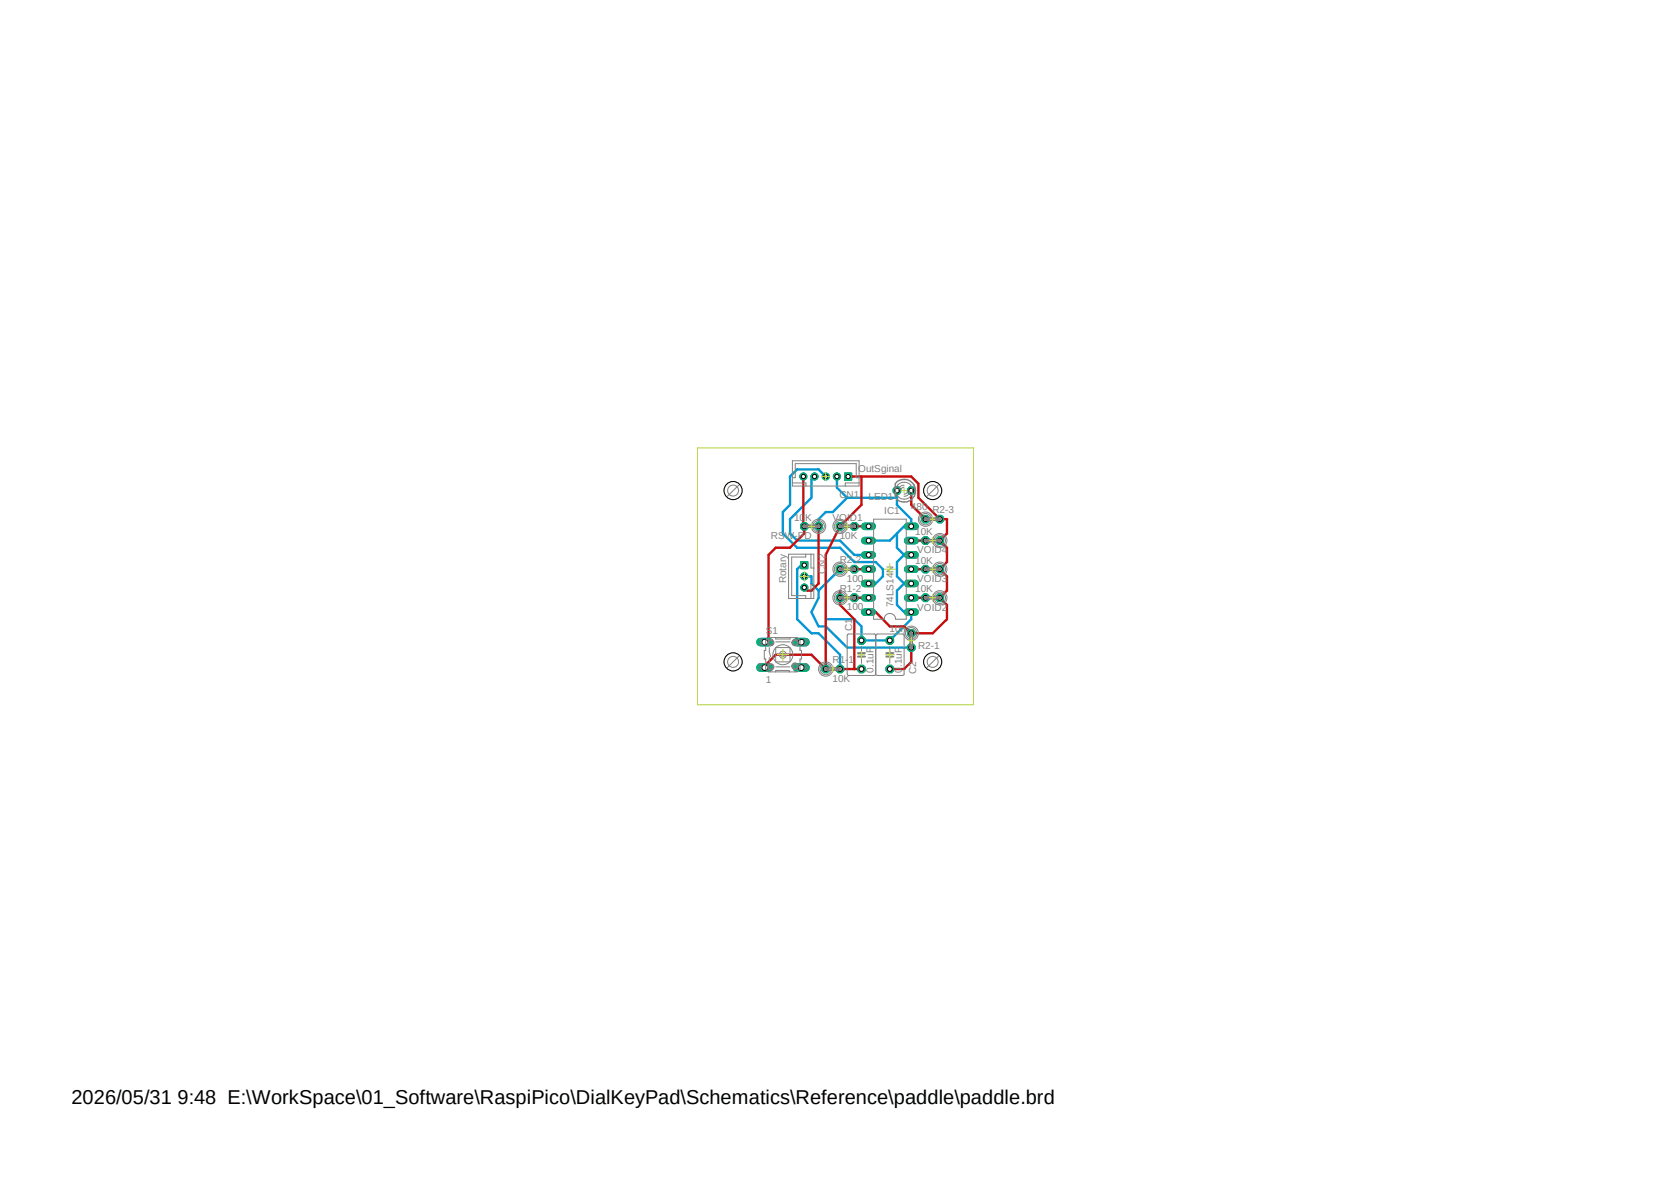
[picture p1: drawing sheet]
<svg xmlns="http://www.w3.org/2000/svg" width="297mm" height="210mm" viewBox="0 0 297 210" stroke-linecap="round" stroke-linejoin="round" font-family="sans-serif">
<defs><g id="words">
<text font-size="3.6" x="12.7" y="196.2">2026/05/31 9:48 E:\WorkSpace\01_Software\RaspiPico\DialKeyPad\Schematics\Reference\paddle\paddle.brd</text>
<g font-size="1.8" fill="#808080">
<text x="152.5" y="83.9">OutSginal</text>
<text x="149.2" y="88.4">CN1</text>
<text x="154.4" y="88.8">LED1</text>
<text x="137" y="95.8">RSW-PD</text>
<text x="141.1" y="92.6">10K</text>
<text x="148" y="92.5">VOID1</text>
<text x="149.3" y="95.8">10K</text>
<text x="157.2" y="91.4">IC1</text>
<text x="161.9" y="90.7">480</text>
<text x="162.7" y="95.1">10K</text>
<text x="165.7" y="91.2">R2-3</text>
<text x="146.7" y="101.9" transform="rotate(-90 146.7 101.9)">CN2</text>
<text x="149.3" y="100.1">R2-2</text>
<text x="162.7" y="100.2">10K</text>
<text x="163" y="98.3">VOID4</text>
<text x="139.7" y="103.6" transform="rotate(-90 139.7 103.6)">Rotary</text>
<text x="149.3" y="105.2">R1-2</text>
<text x="150.5" y="103.4">100</text>
<text x="158.8" y="107.9" transform="rotate(-90 158.8 107.9)">74LS14N</text>
<text x="162.7" y="105.2">10K</text>
<text x="163" y="103.4">VOID3</text>
<text x="136.1" y="112.7">S1</text>
<text x="150.5" y="108.4">100</text>
<text x="151.5" y="112.2" transform="rotate(-90 151.5 112.2)">C1</text>
<text x="158.1" y="112.2">10K</text>
<text x="163" y="108.5">VOID2</text>
<text x="134.6" y="119.1">3</text>
<text x="134.9" y="114.7">1</text>
<text x="142.7" y="114.8">2</text>
<text x="142.7" y="119.1">4</text>
<text x="148" y="117.9">R1-1</text>
<text x="155.3" y="119.5" transform="rotate(-90 155.3 119.5)">0.1uF</text>
<text x="160.3" y="119.5" transform="rotate(-90 160.3 119.5)">0.1uF</text>
<text x="162.9" y="119.8" transform="rotate(-90 162.9 119.8)">C2</text>
<text x="163.2" y="115.3">R2-1</text>
<text x="136.1" y="121.4">1</text>
<text x="148" y="121.1">10K</text>
</g>
</g></defs>
<path d="M123.9 79.5l49.2 45.8M173.1 79.5l-49.2 45.8" fill="none" stroke="#fff" stroke-width=".18"/>
<g fill="none" stroke="#0696d7" stroke-width=".42">
<path d="M144.8 84.7l-.6 .5v3.2l-3.8 3.8v2.6l1.3 1.3h7.6l2.5 2.5h2.6M146.8 84.7l-1.3-1.3h-3.8l-1.3 1.3v5l-1.3 1.3v3.8l2.6 2.5h7.6l2.5 2.6h3.9l1.2 1.2v1.3l-1.2 1.3h-1.3M148.8 84.7v2l1.8 1.7M150.6 88.4l-2.6 2.6h-1.2l-1.3 1.2v1.3M150.6 88.4h8.8M159.4 87.2v2.5l2.6 2.5v1.3h-1.3l-2.5 2.6h-3.8M159.4 94.8v2.5l1.3 1.3M160.7 98.6l-1.3 1.3v2.5l1.3 1.3M160.7 98.6h1.3M143 100.4h-.6l-.7 .7v8.9l2.5 2.5h1.3l3.8 3.8v2.6M143 102.4h1.2v1.3l1.3 1.2M145.5 104.9v1.3l-1.3 2.6 1.3 2.5h1.3l3.8 3.8h11.4"/>
<path d="M149.3 101.1l-3.8 3.8M160.7 103.7l-1.3 1.2v2.6l1.3 1.3h1.3v1.2l-3.8 3.8h-5.1v-2.5l-1.3-1.3h-5M160.7 103.7h1.3"/>
</g>
<path d="M152.8 118.2h.6l.4 .4v.6l-.4 .3h-.6l-.4-.3v-.6z" fill-rule="evenodd" fill="#0dab76"/>
<path d="M152.8 118.2h.6l.4 .4v.6l-.4 .3h-.6l-.4-.3v-.6z" fill="none" stroke="#0dab76" stroke-width=".18"/>
<circle cx="153.1" cy="118.9" r=".43" fill="#fff"/>
<circle cx="153.1" cy="118.9" r=".43" fill="none" stroke="#000" stroke-width=".18"/>
<path d="M152.8 113.1h.6l.4 .4v.6l-.4 .4h-.6l-.4-.4v-.6z" fill-rule="evenodd" fill="#0dab76"/>
<path d="M152.8 113.1h.6l.4 .4v.6l-.4 .4h-.6l-.4-.4v-.6z" fill="none" stroke="#0dab76" stroke-width=".18"/>
<circle cx="153.1" cy="113.8" r=".43" fill="#fff"/>
<circle cx="153.1" cy="113.8" r=".43" fill="none" stroke="#000" stroke-width=".18"/>
<path d="M157.9 118.2h.6l.3 .4v.6l-.3 .3h-.6l-.4-.3v-.6z" fill-rule="evenodd" fill="#0dab76"/>
<path d="M157.9 118.2h.6l.3 .4v.6l-.3 .3h-.6l-.4-.3v-.6z" fill="none" stroke="#0dab76" stroke-width=".18"/>
<circle cx="158.2" cy="118.9" r=".43" fill="#fff"/>
<circle cx="158.2" cy="118.9" r=".43" fill="none" stroke="#000" stroke-width=".18"/>
<path d="M157.9 113.1h.6l.3 .4v.6l-.3 .4h-.6l-.4-.4v-.6z" fill-rule="evenodd" fill="#0dab76"/>
<path d="M157.9 113.1h.6l.3 .4v.6l-.3 .4h-.6l-.4-.4v-.6z" fill="none" stroke="#0dab76" stroke-width=".18"/>
<circle cx="158.2" cy="113.8" r=".43" fill="#fff"/>
<circle cx="158.2" cy="113.8" r=".43" fill="none" stroke="#000" stroke-width=".18"/>
<path d="M161.3 108.8h1.3" fill="none" stroke="#0dab76" stroke-width="1.4"/>
<circle cx="162" cy="108.8" r=".43" fill="#fff"/>
<circle cx="162" cy="108.8" r=".43" fill="none" stroke="#000" stroke-width=".18"/>
<path d="M161.3 106.2h1.3" fill="none" stroke="#0dab76" stroke-width="1.4"/>
<circle cx="162" cy="106.2" r=".43" fill="#fff"/>
<circle cx="162" cy="106.2" r=".43" fill="none" stroke="#000" stroke-width=".18"/>
<path d="M161.3 93.5h1.3" fill="none" stroke="#0dab76" stroke-width="1.4"/>
<circle cx="162" cy="93.5" r=".43" fill="#fff"/>
<circle cx="162" cy="93.5" r=".43" fill="none" stroke="#000" stroke-width=".18"/>
<path d="M153.7 93.5h1.3" fill="none" stroke="#0dab76" stroke-width="1.4"/>
<circle cx="154.4" cy="93.5" r=".43" fill="#fff"/>
<circle cx="154.4" cy="93.5" r=".43" fill="none" stroke="#000" stroke-width=".18"/>
<path d="M161.3 103.7h1.3" fill="none" stroke="#0dab76" stroke-width="1.4"/>
<circle cx="162" cy="103.7" r=".43" fill="#fff"/>
<circle cx="162" cy="103.7" r=".43" fill="none" stroke="#000" stroke-width=".18"/>
<path d="M161.3 101.1h1.3" fill="none" stroke="#0dab76" stroke-width="1.4"/>
<circle cx="162" cy="101.1" r=".43" fill="#fff"/>
<circle cx="162" cy="101.1" r=".43" fill="none" stroke="#000" stroke-width=".18"/>
<path d="M161.3 96.1h1.3" fill="none" stroke="#0dab76" stroke-width="1.4"/>
<circle cx="162" cy="96.1" r=".43" fill="#fff"/>
<circle cx="162" cy="96.1" r=".43" fill="none" stroke="#000" stroke-width=".18"/>
<path d="M161.3 98.6h1.3" fill="none" stroke="#0dab76" stroke-width="1.4"/>
<circle cx="162" cy="98.6" r=".43" fill="#fff"/>
<circle cx="162" cy="98.6" r=".43" fill="none" stroke="#000" stroke-width=".18"/>
<path d="M153.7 96.1h1.3" fill="none" stroke="#0dab76" stroke-width="1.4"/>
<circle cx="154.4" cy="96.1" r=".43" fill="#fff"/>
<circle cx="154.4" cy="96.1" r=".43" fill="none" stroke="#000" stroke-width=".18"/>
<path d="M153.7 98.6h1.3" fill="none" stroke="#0dab76" stroke-width="1.4"/>
<circle cx="154.4" cy="98.6" r=".43" fill="#fff"/>
<circle cx="154.4" cy="98.6" r=".43" fill="none" stroke="#000" stroke-width=".18"/>
<path d="M153.7 101.1h1.3" fill="none" stroke="#0dab76" stroke-width="1.4"/>
<circle cx="154.4" cy="101.1" r=".43" fill="#fff"/>
<circle cx="154.4" cy="101.1" r=".43" fill="none" stroke="#000" stroke-width=".18"/>
<path d="M153.7 103.7h1.3" fill="none" stroke="#0dab76" stroke-width="1.4"/>
<circle cx="154.4" cy="103.7" r=".43" fill="#fff"/>
<circle cx="154.4" cy="103.7" r=".43" fill="none" stroke="#000" stroke-width=".18"/>
<path d="M153.7 106.2h1.3" fill="none" stroke="#0dab76" stroke-width="1.4"/>
<circle cx="154.4" cy="106.2" r=".43" fill="#fff"/>
<circle cx="154.4" cy="106.2" r=".43" fill="none" stroke="#000" stroke-width=".18"/>
<path d="M153.7 108.8h1.3" fill="none" stroke="#0dab76" stroke-width="1.4"/>
<circle cx="154.4" cy="108.8" r=".43" fill="#fff"/>
<circle cx="154.4" cy="108.8" r=".43" fill="none" stroke="#000" stroke-width=".18"/>
<path d="M149 100.5h.6l.4 .3v.6l-.4 .4h-.6l-.4-.4v-.6z" fill-rule="evenodd" fill="#0dab76"/>
<path d="M149 100.5h.6l.4 .3v.6l-.4 .4h-.6l-.4-.4v-.6z" fill="none" stroke="#0dab76" stroke-width=".18"/>
<circle cx="149.3" cy="101.1" r=".43" fill="#fff"/>
<circle cx="149.3" cy="101.1" r=".43" fill="none" stroke="#000" stroke-width=".18"/>
<path d="M151.6 100.5h.5l.4 .3v.6l-.4 .4h-.5l-.4-.4v-.6z" fill-rule="evenodd" fill="#0dab76"/>
<path d="M151.6 100.5h.5l.4 .3v.6l-.4 .4h-.5l-.4-.4v-.6z" fill="none" stroke="#0dab76" stroke-width=".18"/>
<circle cx="151.8" cy="101.1" r=".43" fill="#fff"/>
<circle cx="151.8" cy="101.1" r=".43" fill="none" stroke="#000" stroke-width=".18"/>
<path d="M161.7 111.8h.6l.3 .4v.6l-.3 .4h-.6l-.4-.4v-.6z" fill-rule="evenodd" fill="#0dab76"/>
<path d="M161.7 111.8h.6l.3 .4v.6l-.3 .4h-.6l-.4-.4v-.6z" fill="none" stroke="#0dab76" stroke-width=".18"/>
<circle cx="162" cy="112.5" r=".43" fill="#fff"/>
<circle cx="162" cy="112.5" r=".43" fill="none" stroke="#000" stroke-width=".18"/>
<path d="M161.7 114.4h.6l.3 .4v.6l-.3 .3h-.6l-.4-.3v-.6z" fill-rule="evenodd" fill="#0dab76"/>
<path d="M161.7 114.4h.6l.3 .4v.6l-.3 .3h-.6l-.4-.3v-.6z" fill="none" stroke="#0dab76" stroke-width=".18"/>
<circle cx="162" cy="115.1" r=".43" fill="#fff"/>
<circle cx="162" cy="115.1" r=".43" fill="none" stroke="#000" stroke-width=".18"/>
<path d="M146.5 118.2h.6l.3 .4v.6l-.3 .3h-.6l-.4-.3v-.6z" fill-rule="evenodd" fill="#0dab76"/>
<path d="M146.5 118.2h.6l.3 .4v.6l-.3 .3h-.6l-.4-.3v-.6z" fill="none" stroke="#0dab76" stroke-width=".18"/>
<circle cx="146.8" cy="118.9" r=".43" fill="#fff"/>
<circle cx="146.8" cy="118.9" r=".43" fill="none" stroke="#000" stroke-width=".18"/>
<path d="M149 118.2h.6l.4 .4v.6l-.4 .3h-.6l-.4-.3v-.6z" fill-rule="evenodd" fill="#0dab76"/>
<path d="M149 118.2h.6l.4 .4v.6l-.4 .3h-.6l-.4-.3v-.6z" fill="none" stroke="#0dab76" stroke-width=".18"/>
<circle cx="149.3" cy="118.9" r=".43" fill="#fff"/>
<circle cx="149.3" cy="118.9" r=".43" fill="none" stroke="#000" stroke-width=".18"/>
<path d="M145.2 92.8h.6l.4 .4v.6l-.4 .4h-.6l-.4-.4v-.6z" fill-rule="evenodd" fill="#0dab76"/>
<path d="M145.2 92.8h.6l.4 .4v.6l-.4 .4h-.6l-.4-.4v-.6z" fill="none" stroke="#0dab76" stroke-width=".18"/>
<circle cx="145.5" cy="93.5" r=".43" fill="#fff"/>
<circle cx="145.5" cy="93.5" r=".43" fill="none" stroke="#000" stroke-width=".18"/>
<path d="M142.7 92.8h.6l.3 .4v.6l-.3 .4h-.6l-.4-.4v-.6z" fill-rule="evenodd" fill="#0dab76"/>
<path d="M142.7 92.8h.6l.3 .4v.6l-.3 .4h-.6l-.4-.4v-.6z" fill="none" stroke="#0dab76" stroke-width=".18"/>
<circle cx="143" cy="93.5" r=".43" fill="#fff"/>
<circle cx="143" cy="93.5" r=".43" fill="none" stroke="#000" stroke-width=".18"/>
<path d="M149 92.8h.6l.4 .4v.6l-.4 .4h-.6l-.4-.4v-.6z" fill-rule="evenodd" fill="#0dab76"/>
<path d="M149 92.8h.6l.4 .4v.6l-.4 .4h-.6l-.4-.4v-.6z" fill="none" stroke="#0dab76" stroke-width=".18"/>
<circle cx="149.3" cy="93.5" r=".43" fill="#fff"/>
<circle cx="149.3" cy="93.5" r=".43" fill="none" stroke="#000" stroke-width=".18"/>
<path d="M151.6 92.8h.5l.4 .4v.6l-.4 .4h-.5l-.4-.4v-.6z" fill-rule="evenodd" fill="#0dab76"/>
<path d="M151.6 92.8h.5l.4 .4v.6l-.4 .4h-.5l-.4-.4v-.6z" fill="none" stroke="#0dab76" stroke-width=".18"/>
<circle cx="151.8" cy="93.5" r=".43" fill="#fff"/>
<circle cx="151.8" cy="93.5" r=".43" fill="none" stroke="#000" stroke-width=".18"/>
<path d="M166.8 105.5h.5l.4 .4v.6l-.4 .4h-.5l-.4-.4v-.6z" fill-rule="evenodd" fill="#0dab76"/>
<path d="M166.8 105.5h.5l.4 .4v.6l-.4 .4h-.5l-.4-.4v-.6z" fill="none" stroke="#0dab76" stroke-width=".18"/>
<circle cx="167" cy="106.2" r=".43" fill="#fff"/>
<circle cx="167" cy="106.2" r=".43" fill="none" stroke="#000" stroke-width=".18"/>
<path d="M164.2 105.5h.6l.4 .4v.6l-.4 .4h-.6l-.4-.4v-.6z" fill-rule="evenodd" fill="#0dab76"/>
<path d="M164.2 105.5h.6l.4 .4v.6l-.4 .4h-.6l-.4-.4v-.6z" fill="none" stroke="#0dab76" stroke-width=".18"/>
<circle cx="164.5" cy="106.2" r=".43" fill="#fff"/>
<circle cx="164.5" cy="106.2" r=".43" fill="none" stroke="#000" stroke-width=".18"/>
<path d="M166.8 100.5h.5l.4 .3v.6l-.4 .4h-.5l-.4-.4v-.6z" fill-rule="evenodd" fill="#0dab76"/>
<path d="M166.8 100.5h.5l.4 .3v.6l-.4 .4h-.5l-.4-.4v-.6z" fill="none" stroke="#0dab76" stroke-width=".18"/>
<circle cx="167" cy="101.1" r=".43" fill="#fff"/>
<circle cx="167" cy="101.1" r=".43" fill="none" stroke="#000" stroke-width=".18"/>
<path d="M164.2 100.5h.6l.4 .3v.6l-.4 .4h-.6l-.4-.4v-.6z" fill-rule="evenodd" fill="#0dab76"/>
<path d="M164.2 100.5h.6l.4 .3v.6l-.4 .4h-.6l-.4-.4v-.6z" fill="none" stroke="#0dab76" stroke-width=".18"/>
<circle cx="164.5" cy="101.1" r=".43" fill="#fff"/>
<circle cx="164.5" cy="101.1" r=".43" fill="none" stroke="#000" stroke-width=".18"/>
<path d="M166.8 95.4h.5l.4 .4v.6l-.4 .3h-.5l-.4-.3v-.6z" fill-rule="evenodd" fill="#0dab76"/>
<path d="M166.8 95.4h.5l.4 .4v.6l-.4 .3h-.5l-.4-.3v-.6z" fill="none" stroke="#0dab76" stroke-width=".18"/>
<circle cx="167" cy="96.1" r=".43" fill="#fff"/>
<circle cx="167" cy="96.1" r=".43" fill="none" stroke="#000" stroke-width=".18"/>
<path d="M164.2 95.4h.6l.4 .4v.6l-.4 .3h-.6l-.4-.3v-.6z" fill-rule="evenodd" fill="#0dab76"/>
<path d="M164.2 95.4h.6l.4 .4v.6l-.4 .3h-.6l-.4-.3v-.6z" fill="none" stroke="#0dab76" stroke-width=".18"/>
<circle cx="164.5" cy="96.1" r=".43" fill="#fff"/>
<circle cx="164.5" cy="96.1" r=".43" fill="none" stroke="#000" stroke-width=".18"/>
<path d="M149 105.5h.6l.4 .4v.6l-.4 .4h-.6l-.4-.4v-.6z" fill-rule="evenodd" fill="#0dab76"/>
<path d="M149 105.5h.6l.4 .4v.6l-.4 .4h-.6l-.4-.4v-.6z" fill="none" stroke="#0dab76" stroke-width=".18"/>
<circle cx="149.3" cy="106.2" r=".43" fill="#fff"/>
<circle cx="149.3" cy="106.2" r=".43" fill="none" stroke="#000" stroke-width=".18"/>
<path d="M151.6 105.5h.5l.4 .4v.6l-.4 .4h-.5l-.4-.4v-.6z" fill-rule="evenodd" fill="#0dab76"/>
<path d="M151.6 105.5h.5l.4 .4v.6l-.4 .4h-.5l-.4-.4v-.6z" fill="none" stroke="#0dab76" stroke-width=".18"/>
<circle cx="151.8" cy="106.2" r=".43" fill="#fff"/>
<circle cx="151.8" cy="106.2" r=".43" fill="none" stroke="#000" stroke-width=".18"/>
<path d="M135.2 114.1h1.5" fill="none" stroke="#0dab76" stroke-width="1.5"/>
<circle cx="135.9" cy="114.1" r=".51" fill="#fff"/>
<circle cx="135.9" cy="114.1" r=".51" fill="none" stroke="#000" stroke-width=".18"/>
<path d="M135.2 118.6h1.5" fill="none" stroke="#0dab76" stroke-width="1.5"/>
<circle cx="135.9" cy="118.6" r=".51" fill="#fff"/>
<circle cx="135.9" cy="118.6" r=".51" fill="none" stroke="#000" stroke-width=".18"/>
<path d="M141.6 114.1h1.6" fill="none" stroke="#0dab76" stroke-width="1.5"/>
<circle cx="142.4" cy="114.1" r=".51" fill="#fff"/>
<circle cx="142.4" cy="114.1" r=".51" fill="none" stroke="#000" stroke-width=".18"/>
<path d="M141.6 118.6h1.6" fill="none" stroke="#0dab76" stroke-width="1.5"/>
<circle cx="142.4" cy="118.6" r=".51" fill="#fff"/>
<circle cx="142.4" cy="118.6" r=".51" fill="none" stroke="#000" stroke-width=".18"/>
<path d="M164.2 91.6h.6l.4 .3v.6l-.4 .4h-.6l-.4-.4v-.6z" fill-rule="evenodd" fill="#0dab76"/>
<path d="M164.2 91.6h.6l.4 .3v.6l-.4 .4h-.6l-.4-.4v-.6z" fill="none" stroke="#0dab76" stroke-width=".18"/>
<circle cx="164.5" cy="92.2" r=".43" fill="#fff"/>
<circle cx="164.5" cy="92.2" r=".43" fill="none" stroke="#000" stroke-width=".18"/>
<path d="M166.8 91.6h.5l.4 .3v.6l-.4 .4h-.5l-.4-.4v-.6z" fill-rule="evenodd" fill="#0dab76"/>
<path d="M166.8 91.6h.5l.4 .3v.6l-.4 .4h-.5l-.4-.4v-.6z" fill="none" stroke="#0dab76" stroke-width=".18"/>
<circle cx="167" cy="92.2" r=".43" fill="#fff"/>
<circle cx="167" cy="92.2" r=".43" fill="none" stroke="#000" stroke-width=".18"/>
<path d="M161.7 86.5h.6l.3 .4v.6l-.3 .3h-.6l-.4-.3v-.6z" fill-rule="evenodd" fill="#0dab76"/>
<path d="M161.7 86.5h.6l.3 .4v.6l-.3 .3h-.6l-.4-.3v-.6z" fill="none" stroke="#0dab76" stroke-width=".18"/>
<circle cx="162" cy="87.2" r=".43" fill="#fff"/>
<circle cx="162" cy="87.2" r=".43" fill="none" stroke="#000" stroke-width=".18"/>
<path d="M159.1 86.5h.6l.4 .4v.6l-.4 .3h-.6l-.4-.3v-.6z" fill-rule="evenodd" fill="#0dab76"/>
<path d="M159.1 86.5h.6l.4 .4v.6l-.4 .3h-.6l-.4-.3v-.6z" fill="none" stroke="#0dab76" stroke-width=".18"/>
<circle cx="159.4" cy="87.2" r=".43" fill="#fff"/>
<circle cx="159.4" cy="87.2" r=".43" fill="none" stroke="#000" stroke-width=".18"/>
<path d="M150.1 84h1.3v1.3h-1.3z" fill-rule="evenodd" fill="#0dab76"/>
<path d="M150.1 84h1.3v1.3h-1.3z" fill="none" stroke="#0dab76" stroke-width=".18"/>
<circle cx="150.7" cy="84.7" r=".38" fill="#fff"/>
<circle cx="150.7" cy="84.7" r=".38" fill="none" stroke="#000" stroke-width=".18"/>
<circle cx="148.8" cy="84.7" r=".63" fill="#0dab76"/>
<circle cx="148.8" cy="84.7" r=".63" fill="none" stroke="#0dab76" stroke-width=".18"/>
<circle cx="148.8" cy="84.7" r=".38" fill="#fff"/>
<circle cx="148.8" cy="84.7" r=".38" fill="none" stroke="#000" stroke-width=".18"/>
<circle cx="146.8" cy="84.7" r=".63" fill="#0dab76"/>
<circle cx="146.8" cy="84.7" r=".63" fill="none" stroke="#0dab76" stroke-width=".18"/>
<circle cx="146.8" cy="84.7" r=".38" fill="#fff"/>
<circle cx="146.8" cy="84.7" r=".38" fill="none" stroke="#000" stroke-width=".18"/>
<circle cx="144.8" cy="84.7" r=".63" fill="#0dab76"/>
<circle cx="144.8" cy="84.7" r=".63" fill="none" stroke="#0dab76" stroke-width=".18"/>
<circle cx="144.8" cy="84.7" r=".38" fill="#fff"/>
<circle cx="144.8" cy="84.7" r=".38" fill="none" stroke="#000" stroke-width=".18"/>
<circle cx="142.8" cy="84.7" r=".63" fill="#0dab76"/>
<circle cx="142.8" cy="84.7" r=".63" fill="none" stroke="#0dab76" stroke-width=".18"/>
<circle cx="142.8" cy="84.7" r=".38" fill="#fff"/>
<circle cx="142.8" cy="84.7" r=".38" fill="none" stroke="#000" stroke-width=".18"/>
<path d="M142.3 99.8h1.3v1.2h-1.3z" fill-rule="evenodd" fill="#0dab76"/>
<path d="M142.3 99.8h1.3v1.2h-1.3z" fill="none" stroke="#0dab76" stroke-width=".18"/>
<circle cx="143" cy="100.4" r=".38" fill="#fff"/>
<circle cx="143" cy="100.4" r=".38" fill="none" stroke="#000" stroke-width=".18"/>
<circle cx="143" cy="102.4" r=".63" fill="#0dab76"/>
<circle cx="143" cy="102.4" r=".63" fill="none" stroke="#0dab76" stroke-width=".18"/>
<circle cx="143" cy="102.4" r=".38" fill="#fff"/>
<circle cx="143" cy="102.4" r=".38" fill="none" stroke="#000" stroke-width=".18"/>
<circle cx="143" cy="104.4" r=".63" fill="#0dab76"/>
<circle cx="143" cy="104.4" r=".63" fill="none" stroke="#0dab76" stroke-width=".18"/>
<circle cx="143" cy="104.4" r=".38" fill="#fff"/>
<circle cx="143" cy="104.4" r=".38" fill="none" stroke="#000" stroke-width=".18"/>
<g fill="none" stroke="#c90d0c" stroke-width=".42">
<path d="M142.8 84.7v8.6l.2 .2v1.3l-2.6 2.5h-2.5l-1.3 1.3v14.8l-.7 .7M145.5 93.5v10.2l-1.3 1.2h-.7l-.5-.5M150.7 84.7h11.3l1.2 1.2v2.5l3.8 3.8h1.3v2.6l-1.3 1.3 1.3 1.2v2.6l-1.3 1.2 1.3 1.3v2.5l-1.3 1.3 1.3 1.3v2.5l-2.5 2.5h-3.8l-1.3-1.2h-2.5l-2.5-2.5h-1.3M151.8 93.5h2.6M153.1 84.7v5l-3.8 3.8-2.5 5.1v20.3l-2.6-2.6h-6.3l-2 2v.3M162 87.2v2.5l2.5 2.5M162 96.1h2.5M149.3 104.9v2.6l2.5 2.5v8.9M149.3 118.9h3.8M151.8 106.2h2.6M151.8 101.1h2.6M162 115.1v2.5l-1.3 1.3h-2.5"/>
<path d="M162 106.2h2.5M162 101.1h2.5"/>
</g>
<path d="M152.8 118.2h.6l.4 .4v.6l-.4 .3h-.6l-.4-.3v-.6z" fill-rule="evenodd" fill="#0dab76"/>
<path d="M152.8 118.2h.6l.4 .4v.6l-.4 .3h-.6l-.4-.3v-.6z" fill="none" stroke="#0dab76" stroke-width=".18"/>
<circle cx="153.1" cy="118.9" r=".43" fill="#fff"/>
<circle cx="153.1" cy="118.9" r=".43" fill="none" stroke="#000" stroke-width=".18"/>
<path d="M152.8 113.1h.6l.4 .4v.6l-.4 .4h-.6l-.4-.4v-.6z" fill-rule="evenodd" fill="#0dab76"/>
<path d="M152.8 113.1h.6l.4 .4v.6l-.4 .4h-.6l-.4-.4v-.6z" fill="none" stroke="#0dab76" stroke-width=".18"/>
<circle cx="153.1" cy="113.8" r=".43" fill="#fff"/>
<circle cx="153.1" cy="113.8" r=".43" fill="none" stroke="#000" stroke-width=".18"/>
<path d="M157.9 118.2h.6l.3 .4v.6l-.3 .3h-.6l-.4-.3v-.6z" fill-rule="evenodd" fill="#0dab76"/>
<path d="M157.9 118.2h.6l.3 .4v.6l-.3 .3h-.6l-.4-.3v-.6z" fill="none" stroke="#0dab76" stroke-width=".18"/>
<circle cx="158.2" cy="118.9" r=".43" fill="#fff"/>
<circle cx="158.2" cy="118.9" r=".43" fill="none" stroke="#000" stroke-width=".18"/>
<path d="M157.9 113.1h.6l.3 .4v.6l-.3 .4h-.6l-.4-.4v-.6z" fill-rule="evenodd" fill="#0dab76"/>
<path d="M157.9 113.1h.6l.3 .4v.6l-.3 .4h-.6l-.4-.4v-.6z" fill="none" stroke="#0dab76" stroke-width=".18"/>
<circle cx="158.2" cy="113.8" r=".43" fill="#fff"/>
<circle cx="158.2" cy="113.8" r=".43" fill="none" stroke="#000" stroke-width=".18"/>
<path d="M161.3 108.8h1.3" fill="none" stroke="#0dab76" stroke-width="1.4"/>
<circle cx="162" cy="108.8" r=".43" fill="#fff"/>
<circle cx="162" cy="108.8" r=".43" fill="none" stroke="#000" stroke-width=".18"/>
<path d="M161.3 106.2h1.3" fill="none" stroke="#0dab76" stroke-width="1.4"/>
<circle cx="162" cy="106.2" r=".43" fill="#fff"/>
<circle cx="162" cy="106.2" r=".43" fill="none" stroke="#000" stroke-width=".18"/>
<path d="M161.3 93.5h1.3" fill="none" stroke="#0dab76" stroke-width="1.4"/>
<circle cx="162" cy="93.5" r=".43" fill="#fff"/>
<circle cx="162" cy="93.5" r=".43" fill="none" stroke="#000" stroke-width=".18"/>
<path d="M153.7 93.5h1.3" fill="none" stroke="#0dab76" stroke-width="1.4"/>
<circle cx="154.4" cy="93.5" r=".43" fill="#fff"/>
<circle cx="154.4" cy="93.5" r=".43" fill="none" stroke="#000" stroke-width=".18"/>
<path d="M161.3 103.7h1.3" fill="none" stroke="#0dab76" stroke-width="1.4"/>
<circle cx="162" cy="103.7" r=".43" fill="#fff"/>
<circle cx="162" cy="103.7" r=".43" fill="none" stroke="#000" stroke-width=".18"/>
<path d="M161.3 101.1h1.3" fill="none" stroke="#0dab76" stroke-width="1.4"/>
<circle cx="162" cy="101.1" r=".43" fill="#fff"/>
<circle cx="162" cy="101.1" r=".43" fill="none" stroke="#000" stroke-width=".18"/>
<path d="M161.3 96.1h1.3" fill="none" stroke="#0dab76" stroke-width="1.4"/>
<circle cx="162" cy="96.1" r=".43" fill="#fff"/>
<circle cx="162" cy="96.1" r=".43" fill="none" stroke="#000" stroke-width=".18"/>
<path d="M161.3 98.6h1.3" fill="none" stroke="#0dab76" stroke-width="1.4"/>
<circle cx="162" cy="98.6" r=".43" fill="#fff"/>
<circle cx="162" cy="98.6" r=".43" fill="none" stroke="#000" stroke-width=".18"/>
<path d="M153.7 96.1h1.3" fill="none" stroke="#0dab76" stroke-width="1.4"/>
<circle cx="154.4" cy="96.1" r=".43" fill="#fff"/>
<circle cx="154.4" cy="96.1" r=".43" fill="none" stroke="#000" stroke-width=".18"/>
<path d="M153.7 98.6h1.3" fill="none" stroke="#0dab76" stroke-width="1.4"/>
<circle cx="154.4" cy="98.6" r=".43" fill="#fff"/>
<circle cx="154.4" cy="98.6" r=".43" fill="none" stroke="#000" stroke-width=".18"/>
<path d="M153.7 101.1h1.3" fill="none" stroke="#0dab76" stroke-width="1.4"/>
<circle cx="154.4" cy="101.1" r=".43" fill="#fff"/>
<circle cx="154.4" cy="101.1" r=".43" fill="none" stroke="#000" stroke-width=".18"/>
<path d="M153.7 103.7h1.3" fill="none" stroke="#0dab76" stroke-width="1.4"/>
<circle cx="154.4" cy="103.7" r=".43" fill="#fff"/>
<circle cx="154.4" cy="103.7" r=".43" fill="none" stroke="#000" stroke-width=".18"/>
<path d="M153.7 106.2h1.3" fill="none" stroke="#0dab76" stroke-width="1.4"/>
<circle cx="154.4" cy="106.2" r=".43" fill="#fff"/>
<circle cx="154.4" cy="106.2" r=".43" fill="none" stroke="#000" stroke-width=".18"/>
<path d="M153.7 108.8h1.3" fill="none" stroke="#0dab76" stroke-width="1.4"/>
<circle cx="154.4" cy="108.8" r=".43" fill="#fff"/>
<circle cx="154.4" cy="108.8" r=".43" fill="none" stroke="#000" stroke-width=".18"/>
<path d="M149 100.5h.6l.4 .3v.6l-.4 .4h-.6l-.4-.4v-.6z" fill-rule="evenodd" fill="#0dab76"/>
<path d="M149 100.5h.6l.4 .3v.6l-.4 .4h-.6l-.4-.4v-.6z" fill="none" stroke="#0dab76" stroke-width=".18"/>
<circle cx="149.3" cy="101.1" r=".43" fill="#fff"/>
<circle cx="149.3" cy="101.1" r=".43" fill="none" stroke="#000" stroke-width=".18"/>
<path d="M151.6 100.5h.5l.4 .3v.6l-.4 .4h-.5l-.4-.4v-.6z" fill-rule="evenodd" fill="#0dab76"/>
<path d="M151.6 100.5h.5l.4 .3v.6l-.4 .4h-.5l-.4-.4v-.6z" fill="none" stroke="#0dab76" stroke-width=".18"/>
<circle cx="151.8" cy="101.1" r=".43" fill="#fff"/>
<circle cx="151.8" cy="101.1" r=".43" fill="none" stroke="#000" stroke-width=".18"/>
<path d="M161.7 111.8h.6l.3 .4v.6l-.3 .4h-.6l-.4-.4v-.6z" fill-rule="evenodd" fill="#0dab76"/>
<path d="M161.7 111.8h.6l.3 .4v.6l-.3 .4h-.6l-.4-.4v-.6z" fill="none" stroke="#0dab76" stroke-width=".18"/>
<circle cx="162" cy="112.5" r=".43" fill="#fff"/>
<circle cx="162" cy="112.5" r=".43" fill="none" stroke="#000" stroke-width=".18"/>
<path d="M161.7 114.4h.6l.3 .4v.6l-.3 .3h-.6l-.4-.3v-.6z" fill-rule="evenodd" fill="#0dab76"/>
<path d="M161.7 114.4h.6l.3 .4v.6l-.3 .3h-.6l-.4-.3v-.6z" fill="none" stroke="#0dab76" stroke-width=".18"/>
<circle cx="162" cy="115.1" r=".43" fill="#fff"/>
<circle cx="162" cy="115.1" r=".43" fill="none" stroke="#000" stroke-width=".18"/>
<path d="M146.5 118.2h.6l.3 .4v.6l-.3 .3h-.6l-.4-.3v-.6z" fill-rule="evenodd" fill="#0dab76"/>
<path d="M146.5 118.2h.6l.3 .4v.6l-.3 .3h-.6l-.4-.3v-.6z" fill="none" stroke="#0dab76" stroke-width=".18"/>
<circle cx="146.8" cy="118.9" r=".43" fill="#fff"/>
<circle cx="146.8" cy="118.9" r=".43" fill="none" stroke="#000" stroke-width=".18"/>
<path d="M149 118.2h.6l.4 .4v.6l-.4 .3h-.6l-.4-.3v-.6z" fill-rule="evenodd" fill="#0dab76"/>
<path d="M149 118.2h.6l.4 .4v.6l-.4 .3h-.6l-.4-.3v-.6z" fill="none" stroke="#0dab76" stroke-width=".18"/>
<circle cx="149.3" cy="118.9" r=".43" fill="#fff"/>
<circle cx="149.3" cy="118.9" r=".43" fill="none" stroke="#000" stroke-width=".18"/>
<path d="M145.2 92.8h.6l.4 .4v.6l-.4 .4h-.6l-.4-.4v-.6z" fill-rule="evenodd" fill="#0dab76"/>
<path d="M145.2 92.8h.6l.4 .4v.6l-.4 .4h-.6l-.4-.4v-.6z" fill="none" stroke="#0dab76" stroke-width=".18"/>
<circle cx="145.5" cy="93.5" r=".43" fill="#fff"/>
<circle cx="145.5" cy="93.5" r=".43" fill="none" stroke="#000" stroke-width=".18"/>
<path d="M142.7 92.8h.6l.3 .4v.6l-.3 .4h-.6l-.4-.4v-.6z" fill-rule="evenodd" fill="#0dab76"/>
<path d="M142.7 92.8h.6l.3 .4v.6l-.3 .4h-.6l-.4-.4v-.6z" fill="none" stroke="#0dab76" stroke-width=".18"/>
<circle cx="143" cy="93.5" r=".43" fill="#fff"/>
<circle cx="143" cy="93.5" r=".43" fill="none" stroke="#000" stroke-width=".18"/>
<path d="M149 92.8h.6l.4 .4v.6l-.4 .4h-.6l-.4-.4v-.6z" fill-rule="evenodd" fill="#0dab76"/>
<path d="M149 92.8h.6l.4 .4v.6l-.4 .4h-.6l-.4-.4v-.6z" fill="none" stroke="#0dab76" stroke-width=".18"/>
<circle cx="149.3" cy="93.5" r=".43" fill="#fff"/>
<circle cx="149.3" cy="93.5" r=".43" fill="none" stroke="#000" stroke-width=".18"/>
<path d="M151.6 92.8h.5l.4 .4v.6l-.4 .4h-.5l-.4-.4v-.6z" fill-rule="evenodd" fill="#0dab76"/>
<path d="M151.6 92.8h.5l.4 .4v.6l-.4 .4h-.5l-.4-.4v-.6z" fill="none" stroke="#0dab76" stroke-width=".18"/>
<circle cx="151.8" cy="93.5" r=".43" fill="#fff"/>
<circle cx="151.8" cy="93.5" r=".43" fill="none" stroke="#000" stroke-width=".18"/>
<path d="M166.8 105.5h.5l.4 .4v.6l-.4 .4h-.5l-.4-.4v-.6z" fill-rule="evenodd" fill="#0dab76"/>
<path d="M166.8 105.5h.5l.4 .4v.6l-.4 .4h-.5l-.4-.4v-.6z" fill="none" stroke="#0dab76" stroke-width=".18"/>
<circle cx="167" cy="106.2" r=".43" fill="#fff"/>
<circle cx="167" cy="106.2" r=".43" fill="none" stroke="#000" stroke-width=".18"/>
<path d="M164.2 105.5h.6l.4 .4v.6l-.4 .4h-.6l-.4-.4v-.6z" fill-rule="evenodd" fill="#0dab76"/>
<path d="M164.2 105.5h.6l.4 .4v.6l-.4 .4h-.6l-.4-.4v-.6z" fill="none" stroke="#0dab76" stroke-width=".18"/>
<circle cx="164.5" cy="106.2" r=".43" fill="#fff"/>
<circle cx="164.5" cy="106.2" r=".43" fill="none" stroke="#000" stroke-width=".18"/>
<path d="M166.8 100.5h.5l.4 .3v.6l-.4 .4h-.5l-.4-.4v-.6z" fill-rule="evenodd" fill="#0dab76"/>
<path d="M166.8 100.5h.5l.4 .3v.6l-.4 .4h-.5l-.4-.4v-.6z" fill="none" stroke="#0dab76" stroke-width=".18"/>
<circle cx="167" cy="101.1" r=".43" fill="#fff"/>
<circle cx="167" cy="101.1" r=".43" fill="none" stroke="#000" stroke-width=".18"/>
<path d="M164.2 100.5h.6l.4 .3v.6l-.4 .4h-.6l-.4-.4v-.6z" fill-rule="evenodd" fill="#0dab76"/>
<path d="M164.2 100.5h.6l.4 .3v.6l-.4 .4h-.6l-.4-.4v-.6z" fill="none" stroke="#0dab76" stroke-width=".18"/>
<circle cx="164.5" cy="101.1" r=".43" fill="#fff"/>
<circle cx="164.5" cy="101.1" r=".43" fill="none" stroke="#000" stroke-width=".18"/>
<path d="M166.8 95.4h.5l.4 .4v.6l-.4 .3h-.5l-.4-.3v-.6z" fill-rule="evenodd" fill="#0dab76"/>
<path d="M166.8 95.4h.5l.4 .4v.6l-.4 .3h-.5l-.4-.3v-.6z" fill="none" stroke="#0dab76" stroke-width=".18"/>
<circle cx="167" cy="96.1" r=".43" fill="#fff"/>
<circle cx="167" cy="96.1" r=".43" fill="none" stroke="#000" stroke-width=".18"/>
<path d="M164.2 95.4h.6l.4 .4v.6l-.4 .3h-.6l-.4-.3v-.6z" fill-rule="evenodd" fill="#0dab76"/>
<path d="M164.2 95.4h.6l.4 .4v.6l-.4 .3h-.6l-.4-.3v-.6z" fill="none" stroke="#0dab76" stroke-width=".18"/>
<circle cx="164.5" cy="96.1" r=".43" fill="#fff"/>
<circle cx="164.5" cy="96.1" r=".43" fill="none" stroke="#000" stroke-width=".18"/>
<path d="M149 105.5h.6l.4 .4v.6l-.4 .4h-.6l-.4-.4v-.6z" fill-rule="evenodd" fill="#0dab76"/>
<path d="M149 105.5h.6l.4 .4v.6l-.4 .4h-.6l-.4-.4v-.6z" fill="none" stroke="#0dab76" stroke-width=".18"/>
<circle cx="149.3" cy="106.2" r=".43" fill="#fff"/>
<circle cx="149.3" cy="106.2" r=".43" fill="none" stroke="#000" stroke-width=".18"/>
<path d="M151.6 105.5h.5l.4 .4v.6l-.4 .4h-.5l-.4-.4v-.6z" fill-rule="evenodd" fill="#0dab76"/>
<path d="M151.6 105.5h.5l.4 .4v.6l-.4 .4h-.5l-.4-.4v-.6z" fill="none" stroke="#0dab76" stroke-width=".18"/>
<circle cx="151.8" cy="106.2" r=".43" fill="#fff"/>
<circle cx="151.8" cy="106.2" r=".43" fill="none" stroke="#000" stroke-width=".18"/>
<path d="M135.2 114.1h1.5" fill="none" stroke="#0dab76" stroke-width="1.5"/>
<circle cx="135.9" cy="114.1" r=".51" fill="#fff"/>
<circle cx="135.9" cy="114.1" r=".51" fill="none" stroke="#000" stroke-width=".18"/>
<path d="M135.2 118.6h1.5" fill="none" stroke="#0dab76" stroke-width="1.5"/>
<circle cx="135.9" cy="118.6" r=".51" fill="#fff"/>
<circle cx="135.9" cy="118.6" r=".51" fill="none" stroke="#000" stroke-width=".18"/>
<path d="M141.6 114.1h1.6" fill="none" stroke="#0dab76" stroke-width="1.5"/>
<circle cx="142.4" cy="114.1" r=".51" fill="#fff"/>
<circle cx="142.4" cy="114.1" r=".51" fill="none" stroke="#000" stroke-width=".18"/>
<path d="M141.6 118.6h1.6" fill="none" stroke="#0dab76" stroke-width="1.5"/>
<circle cx="142.4" cy="118.6" r=".51" fill="#fff"/>
<circle cx="142.4" cy="118.6" r=".51" fill="none" stroke="#000" stroke-width=".18"/>
<path d="M164.2 91.6h.6l.4 .3v.6l-.4 .4h-.6l-.4-.4v-.6z" fill-rule="evenodd" fill="#0dab76"/>
<path d="M164.2 91.6h.6l.4 .3v.6l-.4 .4h-.6l-.4-.4v-.6z" fill="none" stroke="#0dab76" stroke-width=".18"/>
<circle cx="164.5" cy="92.2" r=".43" fill="#fff"/>
<circle cx="164.5" cy="92.2" r=".43" fill="none" stroke="#000" stroke-width=".18"/>
<path d="M166.8 91.6h.5l.4 .3v.6l-.4 .4h-.5l-.4-.4v-.6z" fill-rule="evenodd" fill="#0dab76"/>
<path d="M166.8 91.6h.5l.4 .3v.6l-.4 .4h-.5l-.4-.4v-.6z" fill="none" stroke="#0dab76" stroke-width=".18"/>
<circle cx="167" cy="92.2" r=".43" fill="#fff"/>
<circle cx="167" cy="92.2" r=".43" fill="none" stroke="#000" stroke-width=".18"/>
<path d="M161.7 86.5h.6l.3 .4v.6l-.3 .3h-.6l-.4-.3v-.6z" fill-rule="evenodd" fill="#0dab76"/>
<path d="M161.7 86.5h.6l.3 .4v.6l-.3 .3h-.6l-.4-.3v-.6z" fill="none" stroke="#0dab76" stroke-width=".18"/>
<circle cx="162" cy="87.2" r=".43" fill="#fff"/>
<circle cx="162" cy="87.2" r=".43" fill="none" stroke="#000" stroke-width=".18"/>
<path d="M159.1 86.5h.6l.4 .4v.6l-.4 .3h-.6l-.4-.3v-.6z" fill-rule="evenodd" fill="#0dab76"/>
<path d="M159.1 86.5h.6l.4 .4v.6l-.4 .3h-.6l-.4-.3v-.6z" fill="none" stroke="#0dab76" stroke-width=".18"/>
<circle cx="159.4" cy="87.2" r=".43" fill="#fff"/>
<circle cx="159.4" cy="87.2" r=".43" fill="none" stroke="#000" stroke-width=".18"/>
<path d="M150.1 84h1.3v1.3h-1.3z" fill-rule="evenodd" fill="#0dab76"/>
<path d="M150.1 84h1.3v1.3h-1.3z" fill="none" stroke="#0dab76" stroke-width=".18"/>
<circle cx="150.7" cy="84.7" r=".38" fill="#fff"/>
<circle cx="150.7" cy="84.7" r=".38" fill="none" stroke="#000" stroke-width=".18"/>
<circle cx="148.8" cy="84.7" r=".63" fill="#0dab76"/>
<circle cx="148.8" cy="84.7" r=".63" fill="none" stroke="#0dab76" stroke-width=".18"/>
<circle cx="148.8" cy="84.7" r=".38" fill="#fff"/>
<circle cx="148.8" cy="84.7" r=".38" fill="none" stroke="#000" stroke-width=".18"/>
<circle cx="146.8" cy="84.7" r=".63" fill="#0dab76"/>
<circle cx="146.8" cy="84.7" r=".63" fill="none" stroke="#0dab76" stroke-width=".18"/>
<circle cx="146.8" cy="84.7" r=".38" fill="#fff"/>
<circle cx="146.8" cy="84.7" r=".38" fill="none" stroke="#000" stroke-width=".18"/>
<circle cx="144.8" cy="84.7" r=".63" fill="#0dab76"/>
<circle cx="144.8" cy="84.7" r=".63" fill="none" stroke="#0dab76" stroke-width=".18"/>
<circle cx="144.8" cy="84.7" r=".38" fill="#fff"/>
<circle cx="144.8" cy="84.7" r=".38" fill="none" stroke="#000" stroke-width=".18"/>
<circle cx="142.8" cy="84.7" r=".63" fill="#0dab76"/>
<circle cx="142.8" cy="84.7" r=".63" fill="none" stroke="#0dab76" stroke-width=".18"/>
<circle cx="142.8" cy="84.7" r=".38" fill="#fff"/>
<circle cx="142.8" cy="84.7" r=".38" fill="none" stroke="#000" stroke-width=".18"/>
<path d="M142.3 99.8h1.3v1.2h-1.3z" fill-rule="evenodd" fill="#0dab76"/>
<path d="M142.3 99.8h1.3v1.2h-1.3z" fill="none" stroke="#0dab76" stroke-width=".18"/>
<circle cx="143" cy="100.4" r=".38" fill="#fff"/>
<circle cx="143" cy="100.4" r=".38" fill="none" stroke="#000" stroke-width=".18"/>
<circle cx="143" cy="102.4" r=".63" fill="#0dab76"/>
<circle cx="143" cy="102.4" r=".63" fill="none" stroke="#0dab76" stroke-width=".18"/>
<circle cx="143" cy="102.4" r=".38" fill="#fff"/>
<circle cx="143" cy="102.4" r=".38" fill="none" stroke="#000" stroke-width=".18"/>
<circle cx="143" cy="104.4" r=".63" fill="#0dab76"/>
<circle cx="143" cy="104.4" r=".63" fill="none" stroke="#0dab76" stroke-width=".18"/>
<circle cx="143" cy="104.4" r=".38" fill="#fff"/>
<circle cx="143" cy="104.4" r=".38" fill="none" stroke="#000" stroke-width=".18"/>
<path d="M152.5 116.7h1.3M152.5 116h1.3M157.5 116.7h1.3M157.5 116h1.3" fill="none" stroke="#808080" stroke-width=".34"/>
<g fill="none" stroke="#808080" stroke-width=".18">
<path d="M155.3 92.2h5.8v17.8h-1.9a1 1 0 0 0-1-1 1 1 0 0 0-1 1h-1.9zM136.1 115.3v.3h-.3v1.5h.3v.2M137 119.4h4.3M137 113.3h4.3M137.9 113.3v.2h2.5v-.2M137.9 119.4v-.3h2.4v.3M142.2 115.3v.3h.3v1.5h-.3v.2M153.1 114.8v1.2M153.1 116.7v1.2M155.7 112.9l-.3-.3h-4.6l-.2 .3v7l.2 .1h4.6l.3-.2M155.7 112.9v-.1l.2-.2h4.5l.3 .2v7.1l-.3 .1h-4.5l-.2-.1v-.1M155.7 112.9v6.9"/>
<path d="M158.2 114.8v1.2M158.2 116.7v1.2"/>
<circle cx="145.5" cy="93.5" r="1.27"/>
<circle cx="149.3" cy="93.5" r="1.27"/>
<circle cx="167" cy="96.1" r="1.27"/>
<circle cx="139.2" cy="116.3" r="1.78"/>
<circle cx="146.8" cy="118.9" r="1.27"/>
<circle cx="149.3" cy="101.1" r="1.27"/>
<circle cx="149.3" cy="106.2" r="1.27"/>
<circle cx="162" cy="112.5" r="1.27"/>
<circle cx="167" cy="101.1" r="1.27"/>
<circle cx="167" cy="106.2" r="1.27"/>
</g>
<path d="M144 93.5h.5M150.3 93.5h.5M165.5 96.1h.5M147.8 118.9h.5M150.3 101.1h.5M150.3 106.2h.5M162 113.5v.5M165.5 101.1h.5M165.5 106.2h.5" fill="none" stroke="#808080" stroke-width=".64"/>
<path d="M138.9 116.1h.5v.5h-.5v-.3l.1-.1h.3l.1 .1-.3 .2-.2-.2z" fill-rule="evenodd" fill="#808080"/>
<g fill="none" stroke="#808080" stroke-width=".18">
<path d="M140.2 98.5h4.5v7.8h-4.5zM140.8 81.9h11.9v4.5h-11.9zM140.8 84.9h.6v-2.5h10.8v2.5h.5M140.8 85.8h2.5v.6M143.2 98.5v.5h-2.5v6.8h2.5v.5M144.1 98.5v2.4h.6M152.7 85.8h-2.5v.6M159.5 88.1a1.54 1.54 0 0 0 2.4 0M159.5 86.2a1.6 1.6 0 0 1 2.4 0M136.1 117.3v1.6l.5 .5h.4M136.7 115.1v.7l.3 .9M136.7 116.8v.8"/>
<path d="M137 113.3h-.4l-.5 .5v1.5M137.9 115.1h2.5v2.5h-2.5zM137.9 118.5h2.5M137.9 114h2.5M138.9 116.1h.5v.5h-.5v-.3l.1-.1h.3l.1 .1-.3 .2-.2-.2zM141.3 113.3h.4l.5 .5v1.5M142.2 117.3v1.6l-.5 .5h-.4M144.7 103.9h-.6v2.4"/>
<circle cx="145.5" cy="93.5" r="1.01"/>
<circle cx="149.3" cy="93.5" r="1.01"/>
<circle cx="164.5" cy="92.2" r="1.27"/>
<circle cx="167.1" cy="96.1" r="1.01"/>
<circle cx="146.8" cy="118.9" r="1.01"/>
<circle cx="149.3" cy="106.2" r="1.01"/>
<circle cx="149.3" cy="101.1" r="1.01"/>
<circle cx="162" cy="112.5" r="1.01"/>
<circle cx="167.1" cy="106.2" r="1.01"/>
<circle cx="167.1" cy="101.1" r="1.01"/>
</g>
<g fill="none" stroke="#808080" stroke-width=".64">
<path d="M143 93.5h.8M144.6 93.5h.9M149.3 93.5h.9M151 93.5h.8M164.5 96.1h.9M165.5 92.2h.5M166.2 96.1h.8M146.8 118.9h.9M148.4 118.9h.9M149.3 101.1h.9M149.3 106.2h.9M151 101.1h.8"/>
<path d="M151 106.2h.8M162 112.5v.9M162 114.2v.9M164.5 101.1h.9M164.5 106.2h.9M166.2 101.1h.8M166.2 106.2h.8"/>
</g>
<path d="M159.2 85.9a2.02 2.02 0 0 1 3.3 .3M162.5 88.1a2.04 2.04 0 0 1-3.3 .4" fill="none" stroke="#808080" stroke-width=".25"/>
<path d="M136.5 118.2a.59 .59 0 0 1 .9-.2 .59 .59 0 0 1 0 .9 .59 .59 0 0 1-.9-.1l-.1-.3h.2a.45 .45 0 0 1 .6-.4 .45 .45 0 0 1 0 .8h-.4l-.2-.4h-.2z" fill-rule="evenodd" fill="#808080"/>
<path d="M136.5 118.2a.59 .59 0 0 1 .9-.2 .59 .59 0 0 1 0 .9 .59 .59 0 0 1-.9-.1l-.1-.3h.2a.45 .45 0 0 1 .6-.4 .45 .45 0 0 1 0 .8h-.4l-.2-.4h-.2z" fill="none" stroke="#808080" stroke-width=".18"/>
<path d="M140.8 118.1a.59 .59 0 0 1 1-.1 .59 .59 0 0 1-.3 .9 .59 .59 0 0 1-.8-.5h.2a.44 .44 0 0 1 .6-.4 .44 .44 0 0 1 .1 .7 .44 .44 0 0 1-.7-.1v-.2h-.2z" fill-rule="evenodd" fill="#808080"/>
<path d="M140.8 118.1a.59 .59 0 0 1 1-.1 .59 .59 0 0 1-.3 .9 .59 .59 0 0 1-.8-.5h.2a.44 .44 0 0 1 .6-.4 .44 .44 0 0 1 .1 .7 .44 .44 0 0 1-.7-.1v-.2h-.2z" fill="none" stroke="#808080" stroke-width=".18"/>
<path d="M141 113.7a.59 .59 0 0 1 .9 .3 .59 .59 0 0 1-.5 .8 .59 .59 0 0 1-.7-.6h.2a.42 .42 0 0 1 .6-.4 .42 .42 0 0 1 0 .8 .42 .42 0 0 1-.6-.4h-.2z" fill-rule="evenodd" fill="#808080"/>
<path d="M141 113.7a.59 .59 0 0 1 .9 .3 .59 .59 0 0 1-.5 .8 .59 .59 0 0 1-.7-.6h.2a.42 .42 0 0 1 .6-.4 .42 .42 0 0 1 0 .8 .42 .42 0 0 1-.6-.4h-.2z" fill="none" stroke="#808080" stroke-width=".18"/>
<path d="M136.5 113.9l.2-.2a.57 .57 0 0 1 .9 .3 .57 .57 0 0 1-.5 .7 .57 .57 0 0 1-.7-.5h.2a.44 .44 0 0 1 .3-.4 .44 .44 0 0 1 .5 .2v.4l-.4 .2-.6-.4z" fill-rule="evenodd" fill="#808080"/>
<g fill="none" stroke="#808080" stroke-width=".18">
<path d="M159.6 86.2a1.49 1.49 0 0 0 0 2M160.7 86.5a.75 .75 0 0 0-.6 .7M160.7 86.2a.97 .97 0 0 0-1 1M161.3 87.2a.59 .59 0 0 1-.6 .6M161.7 87.2a.93 .93 0 0 1-1 1M161.8 86.2a1.5 1.5 0 0 1 .1 1.9M136.5 113.9l.2-.2a.57 .57 0 0 1 .9 .3 .57 .57 0 0 1-.5 .7 .57 .57 0 0 1-.7-.5h.2a.44 .44 0 0 1 .3-.4 .44 .44 0 0 1 .5 .2v.4l-.4 .2-.6-.4z"/>
<circle cx="164.5" cy="92.2" r="1.01"/>
<circle cx="139.2" cy="116.3" r=".63"/>
</g>
<path d="M164.5 92.2h.9M166.2 92.2h.8" fill="none" stroke="#808080" stroke-width=".64"/>
<path d="M159.1 85.9v2.5M162.4 86.1a2.17 2.17 0 0 1 .1 2" fill="none" stroke="#808080" stroke-width=".25"/>
<g fill="none" stroke="#afd134" stroke-width=".18">
<path d="M124 79.6h49.1v45.6h-49.1M143.7 93.5h1.1M144.2 93v1.1M146 84.7h1.5M146.8 83.9v1.5M150 93.5h1.1M150.6 93v1.1M160.3 87.2h.9M160.7 86.7v.9M165.2 96.1h1.1M165.3 92.2h.9M165.8 91.8v.9"/>
<path d="M165.8 95.5v1.1M138.2 116.3h2M139.1 115.4v1.9M142.1 102.4h1.7M143 101.6v1.7M147.5 118.9h1.1M148 118.3v1.1M150 101.1h1.1M150 106.2h1.1M150.6 100.6v1.1M150.6 105.7v1.1M152.5 116.3h1.2"/>
<path d="M153.1 115.7v1.3M157.2 101.1h2M157.4 116.3h1.6M158.2 100.1v2.1M158.2 115.6v1.5M161.4 113.8h1.1M162 113.3v1M165.2 101.1h1.1M165.2 106.2h1.1M165.8 100.6v1.1M165.8 105.7v1.1"/>
<circle cx="130.3" cy="87.2" r="1.61"/>
</g>
<circle cx="130.3" cy="87.2" r="1.61" fill="#fff"/>
<circle cx="130.3" cy="87.2" r="1.61" fill="none" stroke="#000" stroke-width=".18"/>
<circle cx="165.8" cy="87.2" r="1.61" fill="none" stroke="#afd134" stroke-width=".18"/>
<circle cx="165.8" cy="87.2" r="1.61" fill="#fff"/>
<circle cx="165.8" cy="87.2" r="1.61" fill="none" stroke="#000" stroke-width=".18"/>
<g fill="none" stroke="#afd134" stroke-width=".18">
<path d="M124 79.6v45.6"/>
<circle cx="130.3" cy="117.6" r="1.61"/>
</g>
<circle cx="130.3" cy="117.6" r="1.61" fill="#fff"/>
<circle cx="130.3" cy="117.6" r="1.61" fill="none" stroke="#000" stroke-width=".18"/>
<circle cx="165.8" cy="117.6" r="1.61" fill="none" stroke="#afd134" stroke-width=".18"/>
<circle cx="165.8" cy="117.6" r="1.61" fill="#fff"/>
<circle cx="165.8" cy="117.6" r="1.61" fill="none" stroke="#000" stroke-width=".18"/>
<g fill="none" stroke="#808080" stroke-width=".18">
<path d="M131.3 86.2l-2 2M166.8 86.2l-2 2M131.3 116.6l-2 2M166.8 116.6l-2 2"/>
<circle cx="130.3" cy="87.2" r=".98"/>
<circle cx="165.8" cy="87.2" r=".98"/>
<circle cx="130.3" cy="117.6" r=".98"/>
<circle cx="165.8" cy="117.6" r=".98"/>
</g>
<use href="#words"/>
</svg>
